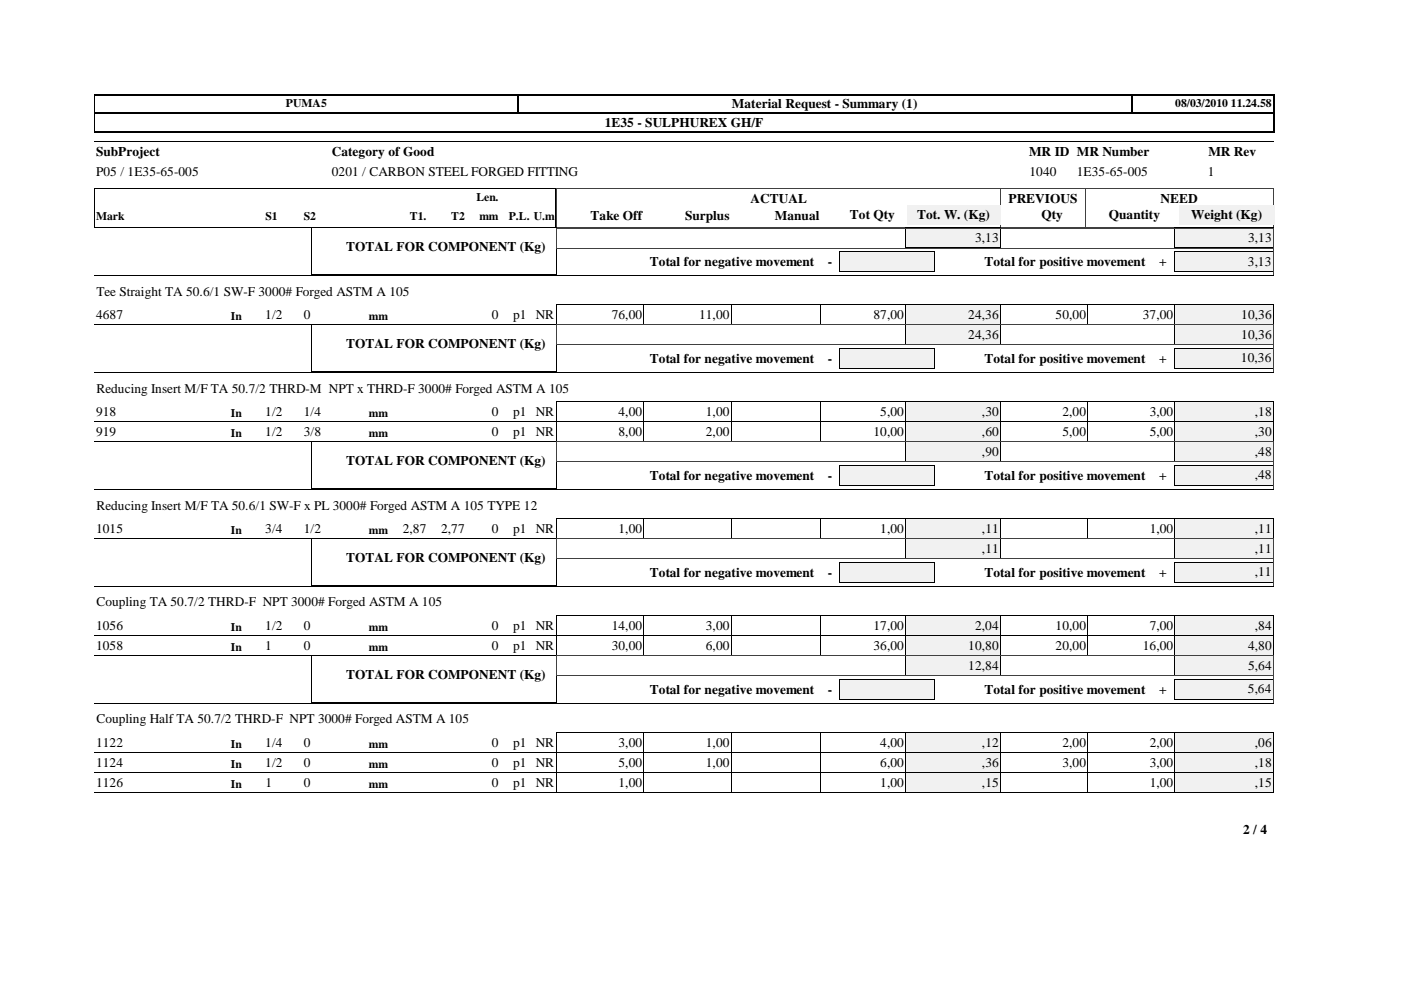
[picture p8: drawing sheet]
<svg xmlns="http://www.w3.org/2000/svg" width="297mm" height="210mm" viewBox="0 0 297 210" stroke-linecap="round" stroke-linejoin="round" font-family="sans-serif">
<defs><g id="words">
<g font-size="2.8">
<text x="155.2" y="22.9">Material Request - Summary (1)</text>
<text x="128.2" y="26.8">1E35 - SULPHUREX GH/F</text>
<text x="20.4" y="33.1">SubProject</text>
<text x="70.4" y="33">Category of Good</text>
<text x="218.2" y="33">MR ID MR Number</text>
<text x="256.2" y="33">MR Rev</text>
<text x="20.4" y="37.3">P05 / 1E35-65-005</text>
<text x="70.4" y="37.2">0201 / CARBON STEEL FORGED FITTING</text>
<text x="218.3" y="37.2">1040</text>
<text x="228.3" y="37.2">1E35-65-005</text>
<text x="256.1" y="37.2">1</text>
<text x="125.2" y="46.7">Take Off</text>
<text x="145.2" y="46.7">Surplus</text>
<text x="159.1" y="43">ACTUAL</text>
<text x="164.3" y="46.7">Manual</text>
<text x="180.2" y="46.4">Tot Qty</text>
<text x="194.4" y="46.4">Tot. W. (Kg)</text>
<text x="213.8" y="43">PREVIOUS</text>
<text x="220.8" y="46.4">Qty</text>
<text x="235.1" y="46.4">Quantity</text>
<text x="246.1" y="43">NEED</text>
<text x="252.6" y="46.4">Weight (Kg)</text>
<text x="73.4" y="53.3">TOTAL FOR COMPONENT (Kg)</text>
<text x="206.8" y="51.3">3,13</text>
<text x="264.6" y="51.3">3,13</text>
<text x="137.7" y="56.3">Total for negative movement</text>
<text x="175.5" y="56.3">-</text>
<text x="208.7" y="56.3">Total for positive movement</text>
<text x="245.7" y="56.3">+</text>
<text x="264.5" y="56.3">3,13</text>
<text x="20.4" y="62.7">Tee Straight TA 50.6/1 SW-F 3000# Forged ASTM A 105</text>
<text x="20.4" y="67.6">4687</text>
<text x="56.3" y="67.6">1/2</text>
<text x="64.4" y="67.6">0</text>
<text x="104.3" y="67.6">0</text>
<text x="108.8" y="67.6">p1 NR</text>
<text x="129.7" y="67.6">76,00</text>
<text x="148.2" y="67.6">11,00</text>
<text x="185.2" y="67.6">87,00</text>
<text x="205.3" y="67.6">24,36</text>
<text x="205.3" y="71.8">24,36</text>
<text x="223.8" y="67.6">50,00</text>
<text x="242.3" y="67.6">37,00</text>
<text x="263.2" y="67.6">10,36</text>
<text x="263.2" y="71.8">10,36</text>
<text x="73.4" y="73.8">TOTAL FOR COMPONENT (Kg)</text>
<text x="137.7" y="76.9">Total for negative movement</text>
<text x="175.5" y="76.9">-</text>
<text x="208.7" y="76.9">Total for positive movement</text>
<text x="245.7" y="76.9">+</text>
<text x="263.1" y="76.8">10,36</text>
<text x="20.4" y="83.2">Reducing Insert M/F TA 50.7/2 THRD-M NPT x THRD-F 3000# Forged ASTM A 105</text>
<text x="20.4" y="88.1">918</text>
<text x="56.2" y="88.1">1/2</text>
<text x="64.4" y="88.1">1/4</text>
<text x="104.3" y="88.1">0</text>
<text x="108.8" y="88.1">p1 NR</text>
<text x="131.1" y="88.1">4,00</text>
<text x="149.6" y="88.1">1,00</text>
<text x="186.6" y="88.1">5,00</text>
<text x="208.2" y="88.1">,30</text>
<text x="225.3" y="88.1">2,00</text>
<text x="243.8" y="88.1">3,00</text>
<text x="266.1" y="88.1">,18</text>
<text x="20.4" y="92.4">919</text>
<text x="56.2" y="92.4">1/2</text>
<text x="64.4" y="92.4">3/8</text>
<text x="104.3" y="92.4">0</text>
<text x="108.8" y="92.4">p1 NR</text>
<text x="131.1" y="92.4">8,00</text>
<text x="149.6" y="92.4">2,00</text>
<text x="185.2" y="92.4">10,00</text>
<text x="208.2" y="92.4">,60</text>
<text x="225.3" y="92.4">5,00</text>
<text x="243.8" y="92.4">5,00</text>
<text x="266.1" y="92.4">,30</text>
<text x="73.4" y="98.6">TOTAL FOR COMPONENT (Kg)</text>
<text x="137.7" y="101.7">Total for negative movement</text>
<text x="175.5" y="101.7">-</text>
<text x="208.2" y="96.6">,90</text>
<text x="208.7" y="101.7">Total for positive movement</text>
<text x="245.7" y="101.7">+</text>
<text x="266" y="101.6">,48</text>
<text x="266.1" y="96.6">,48</text>
<text x="20.4" y="112.9">1015</text>
<text x="20.4" y="108">Reducing Insert M/F TA 50.6/1 SW-F x PL 3000# Forged ASTM A 105 TYPE 12</text>
<text x="56.2" y="112.9">3/4</text>
<text x="64.4" y="112.9">1/2</text>
<text x="85.4" y="112.9">2,87</text>
<text x="93.5" y="112.9">2,77</text>
<text x="104.3" y="112.9">0</text>
<text x="108.8" y="112.9">p1 NR</text>
<text x="131.1" y="112.9">1,00</text>
<text x="186.6" y="112.9">1,00</text>
<text x="208.2" y="112.9">,11</text>
<text x="243.8" y="112.9">1,00</text>
<text x="266.1" y="112.9">,11</text>
<text x="73.4" y="119.2">TOTAL FOR COMPONENT (Kg)</text>
<text x="208.2" y="117.2">,11</text>
<text x="266.1" y="117.2">,11</text>
<text x="137.7" y="122.3">Total for negative movement</text>
<text x="175.5" y="122.3">-</text>
<text x="208.7" y="122.3">Total for positive movement</text>
<text x="245.7" y="122.3">+</text>
<text x="266" y="122.2">,11</text>
<text x="20.4" y="128.6">Coupling TA 50.7/2 THRD-F NPT 3000# Forged ASTM A 105</text>
<text x="20.4" y="133.5">1056</text>
<text x="20.4" y="137.8">1058</text>
<text x="56.3" y="133.5">1/2</text>
<text x="56.3" y="137.8">1</text>
<text x="64.4" y="137.8">0</text>
<text x="64.4" y="133.5">0</text>
<text x="104.3" y="137.8">0</text>
<text x="104.3" y="133.5">0</text>
<text x="108.8" y="137.8">p1 NR</text>
<text x="108.8" y="133.5">p1 NR</text>
<text x="129.7" y="133.5">14,00</text>
<text x="129.7" y="137.8">30,00</text>
<text x="149.6" y="137.8">6,00</text>
<text x="149.6" y="133.5">3,00</text>
<text x="185.2" y="133.5">17,00</text>
<text x="185.2" y="137.8">36,00</text>
<text x="205.3" y="137.8">10,80</text>
<text x="206.8" y="133.5">2,04</text>
<text x="223.8" y="133.5">10,00</text>
<text x="223.8" y="137.8">20,00</text>
<text x="242.3" y="137.8">16,00</text>
<text x="243.8" y="133.5">7,00</text>
<text x="264.6" y="137.8">4,80</text>
<text x="266.1" y="133.5">,84</text>
<text x="205.3" y="142">12,84</text>
<text x="264.6" y="142">5,64</text>
<text x="73.4" y="144">TOTAL FOR COMPONENT (Kg)</text>
<text x="137.7" y="147.1">Total for negative movement</text>
<text x="175.5" y="147.1">-</text>
<text x="208.7" y="147.1">Total for positive movement</text>
<text x="245.7" y="147.1">+</text>
<text x="264.5" y="147">5,64</text>
<text x="20.4" y="153.4">Coupling Half TA 50.7/2 THRD-F NPT 3000# Forged ASTM A 105</text>
<text x="20.4" y="158.3">1122</text>
<text x="56.3" y="158.3">1/4</text>
<text x="64.4" y="158.3">0</text>
<text x="104.3" y="158.3">0</text>
<text x="108.8" y="158.3">p1 NR</text>
<text x="131.1" y="158.3">3,00</text>
<text x="149.6" y="158.3">1,00</text>
<text x="186.6" y="158.3">4,00</text>
<text x="208.2" y="158.3">,12</text>
<text x="225.3" y="158.3">2,00</text>
<text x="243.8" y="158.3">2,00</text>
<text x="266.1" y="158.3">,06</text>
<text x="20.4" y="162.6">1124</text>
<text x="20.4" y="166.8">1126</text>
<text x="56.3" y="162.6">1/2</text>
<text x="56.3" y="166.8">1</text>
<text x="64.4" y="162.6">0</text>
<text x="64.4" y="166.8">0</text>
<text x="104.3" y="162.6">0</text>
<text x="104.3" y="166.8">0</text>
<text x="108.8" y="162.6">p1 NR</text>
<text x="108.8" y="166.8">p1 NR</text>
<text x="131.1" y="162.6">5,00</text>
<text x="131.1" y="166.8">1,00</text>
<text x="149.6" y="162.6">1,00</text>
<text x="186.6" y="162.6">6,00</text>
<text x="186.6" y="166.8">1,00</text>
<text x="208.2" y="162.6">,36</text>
<text x="208.2" y="166.8">,15</text>
<text x="225.3" y="162.6">3,00</text>
<text x="243.8" y="162.6">3,00</text>
<text x="243.8" y="166.8">1,00</text>
<text x="266.1" y="162.6">,18</text>
<text x="266.1" y="166.8">,15</text>
<text x="263.6" y="176.9">2 / 4</text>
</g>
<g font-size="2.5">
<text x="60.6" y="22.6">PUMA5</text>
<text x="249.2" y="22.6">08/03/2010 11.24.58</text>
<text x="20.4" y="46.7">Mark</text>
<text x="56.3" y="46.7">S1</text>
<text x="64.4" y="46.7">S2</text>
<text x="86.9" y="46.7">T1.</text>
<text x="95.7" y="46.7">T2</text>
<text x="101" y="42.7">Len.</text>
<text x="101.6" y="46.7">mm</text>
<text x="107.9" y="46.7">P.L. U.m</text>
<text x="49" y="67.8">In</text>
<text x="78.2" y="67.8">mm</text>
<text x="49" y="88.4">In</text>
<text x="78.2" y="88.4">mm</text>
<text x="49" y="92.6">In</text>
<text x="78.2" y="92.6">mm</text>
<text x="49" y="113.2">In</text>
<text x="78.2" y="113.2">mm</text>
<text x="49" y="133.8">In</text>
<text x="78.2" y="133.8">mm</text>
<text x="49" y="138">In</text>
<text x="78.2" y="138">mm</text>
<text x="49" y="158.6">In</text>
<text x="78.2" y="158.6">mm</text>
<text x="49" y="162.8">In</text>
<text x="49" y="167">In</text>
<text x="78.2" y="162.8">mm</text>
<text x="78.2" y="167">mm</text>
</g>
</g></defs>
<path d="M270.1 20v4.1M20 20.1h250.3M20 24h250.3M20 27.9h250.3" fill="none" stroke="#000" stroke-width=".25"/>
<path d="M239.9 20v4.1" fill="none" stroke="#000" stroke-width=".38"/>
<path d="M109.9 20v4.1" fill="none" stroke="#000" stroke-width=".34"/>
<path d="M20.1 20v8M20 30h250M20 39.9h97.9M20 39.9v8.3l97.9 .1v-8.4" fill="none" stroke="#000" stroke-width=".21"/>
<path d="M20 24h250.3M270.1 23.9v4.1" fill="none" stroke="#000" stroke-width=".3"/>
<path d="M118 39.9h152M118 39.9v8.3h152M212.1 39.9v8.4M212.2 39.9v8.4M230.1 39.9v8.4M270 39.9v8.4" fill="none" stroke="#404040" stroke-width=".21"/>
<path d="M99.6 43.9h6.4v3.8h-6.4z" fill="#fff"/>
<g fill="#f1f1f1">
<path d="M192.3 43.4h19.8v4.2h-19.8z"/>
<path d="M250 43.4h20.2v4.2h-20.2z"/>
<path d="M192.1 48.3h20v4.2h-20z"/>
</g>
<path d="M192 48.3h20.1M192 48.3v4.2h20.1v-4.2" fill="none" stroke="#000" stroke-width=".21"/>
<path d="M249.1 48.3h20.9v4.2h-20.9z" fill="#f1f1f1"/>
<path d="M249.1 48.3h20.9M249.1 52.5h20.9M249.1 48.3v4.2M270 48.3v4.2" fill="none" stroke="#000" stroke-width=".21"/>
<path d="M249.1 53.3h20.8v4.2h-20.8z" fill="#f1f1f1"/>
<path d="M249 53.3h21l-.1 4.2h-20.9z" fill="none" stroke="#000" stroke-width=".21"/>
<path d="M178 53.3h20v4.2h-20z" fill="#f1f1f1"/>
<g fill="none" stroke="#000" stroke-width=".21">
<path d="M20 58.4h250M66 48.3h52.1M66 48.3v9.9l52 .1v-10M177.9 53.3h20.2v4.2h-20.2zM20 68.8h172.1M118 68.8v-4.2h74.1l-.1 4.2M136.5 64.6v4.2M155 64.6v4.2M174 64.6v4.2M212.1 64.6h37v4.2M212.1 68.8h37M212.1 64.6v4.2"/>
<path d="M230.6 64.6v4.2"/>
</g>
<path d="M118 52.6v-4.2h152.1v4.2M118 52.6v5.8h152.1v-5.8h-152.1" fill="none" stroke="#404040" stroke-width=".21"/>
<path d="M192.1 64.6h20v4.2h-20z" fill="#f1f1f1"/>
<path d="M192 68.8h20.1M192 68.8v-4.2h20.1v4.2" fill="none" stroke="#000" stroke-width=".21"/>
<path d="M249.1 64.6h20.9v4.2h-20.9z" fill="#f1f1f1"/>
<path d="M249.1 64.6h20.9M249.1 68.8h20.9M249.1 64.6v4.2M270 64.6v4.2" fill="none" stroke="#000" stroke-width=".21"/>
<path d="M192.1 68.8h20v4.2h-20z" fill="#f1f1f1"/>
<path d="M192 73h20.1M192 73.1v-4.3h20.1v4.3" fill="none" stroke="#000" stroke-width=".21"/>
<path d="M249.1 68.8h20.9v4.2h-20.9z" fill="#f1f1f1"/>
<path d="M249.1 68.8h20.9M249.1 73h20.9M249.1 68.8v4.3M270 68.8v4.3" fill="none" stroke="#000" stroke-width=".21"/>
<path d="M249.1 73.8h20.8v4.2h-20.8z" fill="#f1f1f1"/>
<path d="M249 78h21M249.1 78.1l-.1-4.3h21l-.1 4.3" fill="none" stroke="#000" stroke-width=".21"/>
<path d="M178 73.8h20v4.2h-20z" fill="#f1f1f1"/>
<g fill="none" stroke="#000" stroke-width=".21">
<path d="M20 78.9h250M66 68.8h52.1l-.1 10h-52zM177.9 78h20.2M177.9 78.1v-4.3h20.2v4.3M20 89.4h172.1M118 85.2h74.1M118 85.1v4.3M136.5 85.1v4.3M155 85.1v4.3M174 85.1v4.3M192 85.1v4.3M212.1 85.2h37"/>
<path d="M212.1 89.4h37M212.1 85.1v4.3M230.6 85.1v4.3M249.1 85.1v4.3"/>
</g>
<path d="M118 68.9h152.1M118 68.9v4.2h152.1M118 78.9h152.1M118 73.1v5.8M270.1 68.9v4.3M270.1 73.1v5.8" fill="none" stroke="#404040" stroke-width=".21"/>
<path d="M192.1 85.1h20v4.3h-20z" fill="#f1f1f1"/>
<path d="M192 85.2h20.1M192 89.4h20.1M192 85.1v4.3M212.1 85.1v4.3" fill="none" stroke="#000" stroke-width=".21"/>
<path d="M249.1 85.1h20.9v4.3h-20.9z" fill="#f1f1f1"/>
<path d="M20 93.6h172.1M118 93.6v-4.2h74.1l-.1 4.2M136.5 89.4v4.2M155 89.4v4.2M174 89.4v4.2M212.1 89.4h57.9M212.1 93.6h37M212.1 89.4v4.2M230.6 89.4v4.2M249.1 85.2h20.9M249.1 85.1v8.5M270 85.1v4.3" fill="none" stroke="#000" stroke-width=".21"/>
<path d="M192.1 89.4h20v4.2h-20z" fill="#f1f1f1"/>
<path d="M192 93.6h20.1M192 93.6v-4.2h20.1v4.2" fill="none" stroke="#000" stroke-width=".21"/>
<path d="M249.1 89.4h20.9v4.2h-20.9z" fill="#f1f1f1"/>
<path d="M249.1 89.4h20.9M249.1 93.6h20.9M249.1 89.4v4.2M270 89.4v4.2" fill="none" stroke="#000" stroke-width=".21"/>
<path d="M192.1 93.6h20v4.2h-20z" fill="#f1f1f1"/>
<path d="M192 97.9h20.1M192 97.9v-4.3h20.1v4.3" fill="none" stroke="#000" stroke-width=".21"/>
<path d="M249.1 93.6h20.9v4.2h-20.9z" fill="#f1f1f1"/>
<path d="M249.1 93.6h20.9M249.1 97.9h20.9M249.1 93.6v4.3M270 93.6v4.3" fill="none" stroke="#000" stroke-width=".21"/>
<path d="M249.1 98.6h20.8v4.2h-20.8z" fill="#f1f1f1"/>
<path d="M249 98.6h21M249.1 98.6v4.3M269.9 98.6v4.3M249 102.8h21" fill="none" stroke="#000" stroke-width=".21"/>
<path d="M178 98.6h20v4.2h-20z" fill="#f1f1f1"/>
<g fill="none" stroke="#000" stroke-width=".21">
<path d="M66 93.6h52.1l-.1 10h-52zM177.9 98.6h20.2M177.9 98.6v4.3M198.1 98.6v4.3M20 103.7h250M20 114.2h172.1M118 110h74.1M118 109.9v4.3M136.5 109.9v4.3M155 109.9v4.3M174 109.9v4.3M177.9 102.8h20.2"/>
<path d="M192 109.9v4.3M212.1 110h37M212.1 114.2h37M212.1 109.9v4.3M230.6 109.9v4.3M249.1 109.9v4.3"/>
</g>
<path d="M118 93.7h152.1M118 93.7v4.2h152.1M118 97.9v5.8M270.1 93.7v4.3M270.1 97.9v5.8M118 103.7h152.1" fill="none" stroke="#404040" stroke-width=".21"/>
<path d="M192.1 109.9h20v4.3h-20z" fill="#f1f1f1"/>
<path d="M192 110h20.1M192 114.2h20.1M192 109.9v4.3M212.1 109.9v4.3" fill="none" stroke="#000" stroke-width=".21"/>
<path d="M249.1 109.9h20.9v4.3h-20.9z" fill="#f1f1f1"/>
<path d="M249.1 110h20.9M249.1 114.2h20.9M249.1 109.9v4.3M270 109.9v4.3" fill="none" stroke="#000" stroke-width=".21"/>
<path d="M192.1 114.2h20v4.2h-20z" fill="#f1f1f1"/>
<path d="M192 118.4h20.1M192 118.4v-4.2h20.1v4.2" fill="none" stroke="#000" stroke-width=".21"/>
<path d="M249.1 114.2h20.9v4.2h-20.9z" fill="#f1f1f1"/>
<path d="M249.1 114.2h20.9M249.1 118.4h20.9M249.1 114.2v4.2M270 114.2v4.2" fill="none" stroke="#000" stroke-width=".21"/>
<path d="M249.1 119.2h20.8v4.2h-20.8z" fill="#f1f1f1"/>
<path d="M249 119.2h21M249.1 119.2l-.1 4.2h20.9v-4.2" fill="none" stroke="#000" stroke-width=".21"/>
<path d="M178 119.2h20v4.2h-20z" fill="#f1f1f1"/>
<g fill="none" stroke="#000" stroke-width=".21">
<path d="M66 114.2h52.1l-.1 10-52-.1zM177.9 119.2h20.2M177.9 119.2v4.2h20.2v-4.2M20 124.3h250M118 130.5h74.1M118 130.5v4.3M136.5 130.5v4.3M155 130.5v4.3M174 130.5v4.3M192 130.5l.1 4.3h-172.1M212.1 130.5h37M212.1 130.5v4.3"/>
<path d="M230.6 130.5v4.3M249.1 130.5v4.3h-37"/>
</g>
<path d="M118 118.5v5.8M270.1 118.5v5.8M270.1 118.5h-152.1v-4.2h152.1v4.2M118 124.3h152.1" fill="none" stroke="#404040" stroke-width=".21"/>
<path d="M192.1 130.5h20v4.2h-20z" fill="#f1f1f1"/>
<path d="M192 130.5h20.1M192 130.5v4.3h20.1v-4.3" fill="none" stroke="#000" stroke-width=".21"/>
<path d="M249.1 130.5h20.9v4.2h-20.9z" fill="#f1f1f1"/>
<g fill="none" stroke="#000" stroke-width=".21">
<path d="M20 139h172.1M118 134.8h74.1M118 134.7v4.3M136.5 134.7v4.3M155 134.7v4.3M174 134.7v4.3M192 134.7v4.3M212.1 134.8h57.9M212.1 139h37M212.1 134.7v4.3M230.6 134.7v4.3M249.1 130.5h20.9"/>
<path d="M249.1 130.5v8.5M270 130.5v4.3"/>
</g>
<path d="M192.1 134.7h20v4.3h-20z" fill="#f1f1f1"/>
<path d="M192 134.8h20.1M192 139h20.1M192 134.7v4.3M212.1 134.7v4.3" fill="none" stroke="#000" stroke-width=".21"/>
<path d="M249.1 134.7h20.9v4.3h-20.9z" fill="#f1f1f1"/>
<path d="M249.1 134.8h20.9M249.1 139h20.9M249.1 134.7v4.3M270 134.7v4.3" fill="none" stroke="#000" stroke-width=".21"/>
<path d="M192.1 139h20v4.2h-20z" fill="#f1f1f1"/>
<path d="M192 143.2h20.1M192 143.3v-4.3h20.1v4.3" fill="none" stroke="#000" stroke-width=".21"/>
<path d="M249.1 139h20.9v4.2h-20.9z" fill="#f1f1f1"/>
<path d="M249.1 139h20.9M249.1 139v4.3M270 139v4.3M249.1 143.2h20.9" fill="none" stroke="#000" stroke-width=".21"/>
<path d="M249.1 144h20.8v4.2h-20.8z" fill="#f1f1f1"/>
<path d="M249 144h21M249.1 144l-.1 4.2 20.9 .1v-4.3" fill="none" stroke="#000" stroke-width=".21"/>
<path d="M178 144h20v4.2h-20z" fill="#f1f1f1"/>
<g fill="none" stroke="#000" stroke-width=".21">
<path d="M20 149.1h250M66 148.9h52.1M66 149v-10h52.1l-.1 10M118 155.3h74.1M118 155.3v4.3M136.5 155.3v4.3M155 155.3v4.3M174 155.3v4.3M177.9 144h20.2M177.9 144v4.2l20.2 .1v-4.3M192 155.3l.1 4.3h-172.1M212.1 155.3h37"/>
<path d="M212.1 155.3v4.3M230.6 155.3v4.3M249.1 155.3v4.3h-37"/>
</g>
<path d="M118 143.3v5.8h152.1v-5.8M270.1 143.3h-152.1v-4.2h152.1v4.2" fill="none" stroke="#404040" stroke-width=".21"/>
<path d="M192.1 155.3h20v4.3h-20z" fill="#f1f1f1"/>
<path d="M192 155.3h20.1M192 155.3v4.3h20.1v-4.3" fill="none" stroke="#000" stroke-width=".21"/>
<path d="M249.1 155.3h20.9v4.3h-20.9z" fill="#f1f1f1"/>
<g fill="none" stroke="#000" stroke-width=".21">
<path d="M118 159.6h74.1M118 159.6v4.2M136.5 159.6v4.2M155 159.6v4.2M174 159.6v4.2M192 159.6v4.2M212.1 159.6h57.9M212.1 159.6v4.2M230.6 159.6v4.2M249.1 155.3h20.9M249.1 155.3v8.5M270 155.3v4.3"/>
<path d="M20 163.8h172.1M212.1 163.8h37"/>
</g>
<path d="M192.1 159.6h20v4.2h-20z" fill="#f1f1f1"/>
<path d="M192 159.6h20.1M192 159.6v4.2M212.1 159.6v4.2M192 163.8h20.1" fill="none" stroke="#000" stroke-width=".21"/>
<path d="M249.1 159.6h20.9v4.2h-20.9z" fill="#f1f1f1"/>
<path d="M249.1 159.6h20.9M249.1 159.6v8.5M270 159.6v4.2M20 168h172.1M118 168.1v-4.3h74.1l-.1 4.3M136.5 163.8v4.3M155 163.8v4.3M174 163.8v4.3M212.1 163.8h57.9M212.1 168h37M212.1 163.8v4.3M230.6 163.8v4.3" fill="none" stroke="#000" stroke-width=".21"/>
<path d="M192.1 163.8h20v4.2h-20z" fill="#f1f1f1"/>
<path d="M192 168h20.1M192 168.1v-4.3h20.1v4.3" fill="none" stroke="#000" stroke-width=".21"/>
<path d="M249.1 163.8h20.9v4.2h-20.9z" fill="#f1f1f1"/>
<path d="M249.1 163.8h20.9M249.1 168h20.9M249.1 163.8v4.3M270 163.8v4.3" fill="none" stroke="#000" stroke-width=".21"/>
<use href="#words"/>
</svg>
